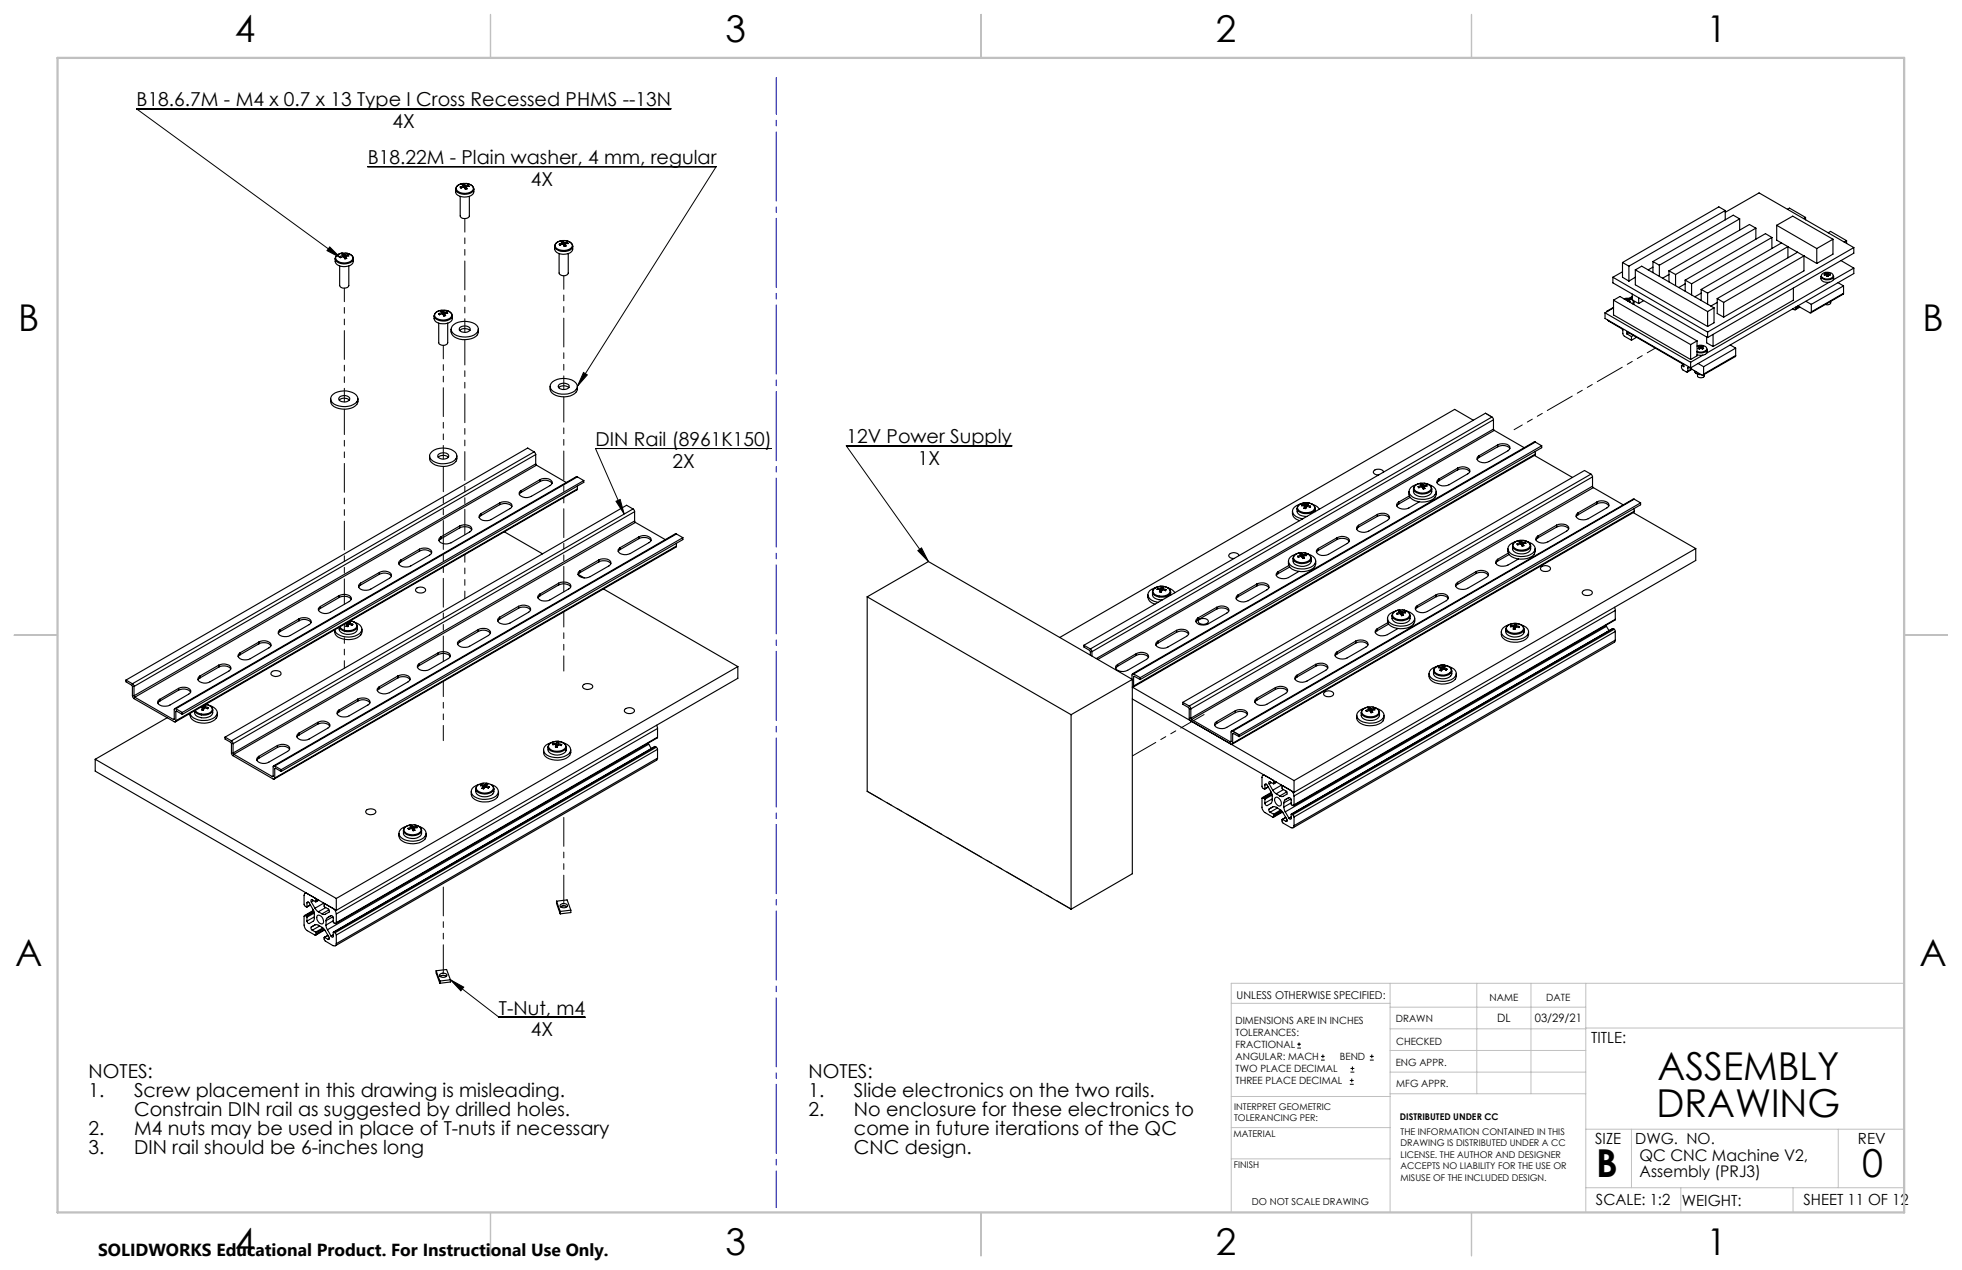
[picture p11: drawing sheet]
<svg xmlns="http://www.w3.org/2000/svg" width="432mm" height="279mm" viewBox="0 0 432 279" stroke-linecap="round" stroke-linejoin="round" font-family="sans-serif">
<defs><g id="words">
<g font-size="8.5">
<text x="364.8" y="237.7">ASSEMBLY</text>
<text x="364.5" y="245.8">DRAWING</text>
<text x="351.3" y="259">B</text>
<text x="409.8" y="258.9">0</text>
</g>
<g font-size="8.1">
<text x="51.7" y="9.3">4</text>
<text x="159.7" y="9.3">3</text>
<text x="267.6" y="9.3">2</text>
<text x="375.6" y="9.3">1</text>
<text x="4" y="72.8">B</text>
<text x="423.1" y="72.8">B</text>
<text x="3.3" y="212.5">A</text>
<text x="422.4" y="212.5">A</text>
<text x="51.7" y="276">4</text>
<text x="159.7" y="276">3</text>
<text x="267.6" y="276">2</text>
<text x="375.6" y="276">1</text>
</g>
<g font-size="4.2">
<text x="30.1" y="23.3">B18.6.7M - M4 x 0.7 x 13 Type I Cross Recessed PHMS --13N</text>
<text x="86.4" y="28.2">4X</text>
<text x="80.9" y="36">B18.22M - Plain washer, 4 mm, regular</text>
<text x="116.8" y="40.9">4X</text>
<text x="131.1" y="98.1">DIN Rail (8961K150)</text>
<text x="186.3" y="97.5">12V Power Supply</text>
<text x="148" y="102.9">2X</text>
<text x="202" y="102.4">1X</text>
<text x="109.8" y="223.2">T-Nut, m4</text>
<text x="116.8" y="228">4X</text>
<text x="19.5" y="237.2">NOTES:</text>
<text x="177.9" y="237.2">NOTES:</text>
<text x="19.5" y="241.4">1.</text>
<text x="29.5" y="241.4">Screw placement in this drawing is misleading.</text>
<text x="29.5" y="245.5">Constrain DIN rail as suggested by drilled holes.</text>
<text x="177.9" y="241.4">1.</text>
<text x="177.9" y="245.5">2.</text>
<text x="187.9" y="241.4">Slide electronics on the two rails.</text>
<text x="187.9" y="245.5">No enclosure for these electronics to</text>
<text x="19.5" y="249.7">2.</text>
<text x="29.5" y="249.7">M4 nuts may be used in place of T-nuts if necessary</text>
<text x="187.9" y="249.7">come in future iterations of the QC</text>
<text x="19.5" y="253.9">3.</text>
<text x="29.5" y="253.9">DIN rail should be 6-inches long</text>
<text x="187.9" y="253.9">CNC design.</text>
</g>
<text font-size="3.8" x="21.6" y="276.3">SOLIDWORKS Educational Product. For Instructional Use Only.</text>
<g font-size="3.5">
<text x="360.8" y="255.4">QC CNC Machine V2,</text>
<text x="360.8" y="258.9">Assembly (PRJ3)</text>
</g>
<g font-size="3.4">
<text x="350.2" y="229.5">TITLE:</text>
<text x="351.1" y="251.6">SIZE</text>
<text x="359.9" y="251.6">DWG. NO.</text>
<text x="408.9" y="251.7">REV</text>
<text x="351.2" y="265.2">SCALE: 1:2</text>
<text x="370.1" y="265.3">WEIGHT:</text>
<text x="396.9" y="265.2">SHEET 11 OF 12</text>
</g>
<g font-size="2.5">
<text x="329.5" y="224.8">DL</text>
<text x="337.8" y="224.9">03/29/21</text>
</g>
<text font-size="2.4" x="272.2" y="219.7">UNLESS OTHERWISE SPECIFIED:</text>
<g font-size="2.2">
<text x="327.8" y="220.1">NAME</text>
<text x="340.3" y="220.2">DATE</text>
<text x="271.9" y="225.3">DIMENSIONS ARE IN INCHES</text>
<text x="271.9" y="227.9">TOLERANCES:</text>
<text x="307.2" y="224.9">DRAWN</text>
<text x="271.9" y="230.6">FRACTIONAL</text>
<text x="271.9" y="233.2">ANGULAR: MACH</text>
<text x="294.9" y="233.2">BEND</text>
<text x="307.3" y="229.8">CHECKED</text>
<text x="271.9" y="235.9">TWO PLACE DECIMAL</text>
<text x="271.9" y="238.5">THREE PLACE DECIMAL</text>
<text x="307.2" y="234.4">ENG APPR.</text>
<text x="307.3" y="239.2">MFG APPR.</text>
</g>
<text font-size="2.1" x="275.5" y="265.1">DO NOT SCALE DRAWING</text>
<g font-size="2">
<text x="271.6" y="244.1">INTERPRET GEOMETRIC</text>
<text x="271.5" y="250.2">MATERIAL</text>
<text x="271.6" y="246.6">TOLERANCING PER:</text>
<text x="308.1" y="246.4">DISTRIBUTED UNDER CC</text>
<text x="308.2" y="249.7">THE INFORMATION CONTAINED IN THIS</text>
<text x="271.5" y="257">FINISH</text>
<text x="308.2" y="252.2">DRAWING IS DISTRIBUTED UNDER A CC</text>
<text x="308.2" y="254.7">LICENSE. THE AUTHOR AND DESIGNER</text>
<text x="308.2" y="257.3">ACCEPTS NO LIABILITY FOR THE USE OR</text>
<text x="308.2" y="259.8">MISUSE OF THE INCLUDED DESIGN.</text>
</g>
</g></defs>
<g fill="none" stroke="#000" stroke-width=".22">
<path d="M80.9 36.7h76.7l-30.5 48.3M147.6 24h-117.5l44.8 32.7M72.6 54.3l2.3 2.4-2.9-1.6zM128.4 82l.9 .5-2.2 2.5zM169.8 98.7h-38.7l6.3 14.4M222.7 98.1h-36.4l18 25.4M135.6 110.3l.9-.4 .9 3.2zM202 121.1l.8-.6 1.5 3zM99.1 215.5l3 1.7-.7 .8zM99.1 215.5l10.7 8.3h18.9M285.5 230.6h.8M285.5 229.7h.8"/>
<path d="M285.9 229.3v.9M290.7 233.2h.8M290.7 232.4h.8M291.1 232v.8M297.1 238.5h.8M297.1 237.7h.8M297.2 235.9h.9M297.2 235.1h.9M297.5 237.3v.8M297.6 234.6v.9M301.5 233.2h.8M301.5 232.4h.8"/>
<path d="M301.9 232v.8"/>
</g>
<g fill="none" stroke="#c0c0c0" stroke-width=".22">
<path d="M305.9 216.3v50.4M325 216.3v24.3M336.9 216.3v24.3M349 216.3v50.4M419.1 216.3h-148.1v50.4M271 220.7h34.9M305.9 231.1h43.1M305.9 226.3h43.1M305.9 221.6h43.1M305.9 235.9h43.1M349 226.2h70.1M271 255h34.9"/>
<path d="M271 248.1h35M271 241.2h35M305.9 240.6h43.1M349 248.4h70.1M359.1 248.4v12.9M404.6 248.4v12.9M349 261.3h70.1M369.9 261.3v5.4M394.6 261.3v5.4"/>
</g>
<path d="M108 3.2v9.5M215.9 3.2v9.5M323.8 3.2v9.5M3.1 139.7h9.6M419.1 139.7h9.5M108 266.7v9.6M215.9 266.7v9.6M323.8 266.7v9.6" fill="none" stroke="#c0c0c0" stroke-width=".25"/>
<path d="M12.7 12.7h406.4v254h-406.4z" fill="none" stroke="#c0c0c0" stroke-width=".5"/>
<path d="M170.8 17.1v248.6" fill="none" stroke="#00f" stroke-width=".22" stroke-dasharray="15.2 1.3 1.3 1.3" stroke-dashoffset="7.1"/>
<path d="M99.1 215.5l3 1.7-.7 .8zM72.6 54.3l2.3 2.4-2.9-1.6zM128.4 82l.9 .5-2.2 2.5zM135.6 110.3l.9-.4 .9 3.2zM202 121.1l.8-.6 1.5 3z" fill="#000"/>
<g fill="none" stroke="#000" stroke-width=".25">
<path d="M73.8 56.9a1.37 1.37 0 0 0 1.3 1.7l.5 .1a1.67 1.67 0 0 0 2.2-1.8M74.8 58.5v4.3a1.18 1.18 0 0 0 2 0v-4.3M74.8 56.4l.2 .3M75.1 55.7h1.3M75.1 55.7l-.2 .1a1.05 1.05 0 0 0-1.1 .9 1.05 1.05 0 0 0 .8 1.2 2.76 2.76 0 0 0 3.1-.7l.1-.3M75.1 55.7a1.26 1.26 0 0 0-1.2 1.3 2.47 2.47 0 0 0 3.6 .2 1.07 1.07 0 0 0-1.1-1.5M75.5 56.2l-.7 .2M75.5 56.2v.3M75.6 55.8l.3 .3M75.6 55.8l-.4 .1 .3 .3M75.6 55.8l.2 .9M75.9 56.1l-.1 .8"/>
<path d="M76.1 56.3v.2a.26 .26 0 0 1 .1 .3 .26 .26 0 0 1-.3 .1 .26 .26 0 0 1-.2-.3 .36 .36 0 0 0-.6 0l-.2 .1-.1-.3M76.1 56.3l-.1 .6M76.4 55.7l.2 .1a1.3 1.3 0 0 1 1.2 1.1M76.6 56.1l.2 .2h-.7M76.6 56.1h-.7M76.6 56.1l-.2 .2M100.3 41.6a1.3 1.3 0 0 0 1.3 1.7l.6 .1a1.84 1.84 0 0 0 2.1-1.2v-.6M101.3 43.2v4.3a1.18 1.18 0 0 0 2 0v-4.3M101.3 41.1l.2 .2M101.6 40.4h1.3M101.6 40.4a1.1 1.1 0 0 0-1.1 .6 1.1 1.1 0 0 0 .2 1.3 2.78 2.78 0 0 0 3.5-.4l.1-.3M101.6 40.4a1.21 1.21 0 0 0-1.2 1.3 2.46 2.46 0 0 0 3.7 .1 1.07 1.07 0 0 0-1.2-1.4"/>
<path d="M102 40.9l-.7 .2M102 40.9v.3M102.2 40.5l.2 .3M102.2 40.5l-.5 .1 .3 .3M102.2 40.5l.1 .9M102.4 40.8v.8M102.6 41v.2a.26 .26 0 0 1 .1 .3 .26 .26 0 0 1-.3 .1 .26 .26 0 0 1-.2-.3 .35 .35 0 0 0-.3-.2 .35 .35 0 0 0-.3 .2l-.2 .1-.1-.3M102.6 41l-.1 .6M102.9 40.4l.3 .1a1.3 1.3 0 0 1 1.1 1.1M103.1 40.7l.2 .3h-.7M103.1 40.7l-.7 .1M103.1 40.7l-.1 .3"/>
<path d="M122.1 54.2a2.22 2.22 0 0 0 2.9 1 1.25 1.25 0 0 0 1-1 1.44 1.44 0 0 1-1.5 1.7 1.99 1.99 0 0 1-2.4-1.1zM123 55.8v4.3a1.14 1.14 0 0 0 2.1 0v-4.3M123.1 53.7l.2 .2M123.4 53h1.3M123.4 53l-.2 .1a1.21 1.21 0 0 0-1.1 1.1M123.4 53a.99 .99 0 0 0-1.1 .6 .99 .99 0 0 0 .4 1.2 2.4 2.4 0 0 0 3.2-.7 1.22 1.22 0 0 0-1.2-1.1M123.8 53.4l-.7 .3M123.8 53.4v.3M123.9 53.1l.3 .3M123.9 53.1l-.4 .1 .3 .2M123.9 53.1l.2 .9M124.2 53.4l-.1 .8"/>
<path d="M124.4 53.6v.1a.26 .26 0 0 1 .1 .4 .26 .26 0 0 1-.3 .1 .26 .26 0 0 1-.2-.3l-.1-.2-.7 .2-.1-.2M124.4 53.6l-.1 .6M124.7 53h.2a1.38 1.38 0 0 1 1.1 1.2M124.9 53.3l.2 .3h-.7M124.9 53.3l-.7 .1M124.9 53.3l-.2 .3M357.1 57.7v3.3l1.4 .8M357.1 59.8l-2.1 1.2M357.1 57.7l1.4 .9M358.5 58.6v3.2M359.9 59.4v3.3l15.9 9.1M359.9 59.4l15.9 9.1"/>
<path d="M359.9 59.4l1.4-.8 15.9 9.1M363.8 58.8l-1.1 .6M363.8 57.5l1.4 .8M363.8 57.5v2.5M365.2 58.3v2.5M367.3 59.6v2.4M367.3 59.6l1.5 .8M379.7 46.7l7.4-4.3 20.9 12.1M379.7 46.3l-1.4-.8-21.2 12.2M379.7 46.3l-21.2 12.3M379.7 46.3v2.1M382.9 48.2l-1.4-.9-17.7 10.2"/>
<path d="M382.9 48.2l-17.7 10.1M382.9 48.2v2.4M386.4 50.2l-1.4-.8-17.7 10.2M386.4 50.2l-17.6 10.2M386.4 50.2v2.4M390 52.2l-17.7 10.2M390 52.2v2.5M390 52.2l-1.5-.8-17.6 10.2M391 49.6v3.2l1.1 .6M391 49.6l8.8 5.1M391 49.6l3.5-2 8.9 5M392.1 53.4l-17.7 10.3"/>
<path d="M392.1 53.4l1.4 .9M393.4 46l.4-.2 3.6 2M393.5 54.3l2.1 1.2M393.5 54.3l-17.7 10.2M393.5 54.3v2.4M395.6 55.5l-17.7 10.2M395.6 55.5l1.4 .8M397 56.3v3.3l-17.7 10.2M397 56.3l2.8 1.7M397 56.3l-17.7 10.2M397.4 47.8l-.5 .3M397.4 47.8v.6"/>
<path d="M399.8 54.7v3.3M402.3 51.2l.6-.3 3.5 2.1M403.4 52.6v3.3l-3.6 2.1M403.4 52.6l-3.6 2.1M405.2 57.3l2.8 1.7M406.4 53l-.5 .3M406.4 53v.6M408 59l-4.5 2.6M408 54.5v1.2l-32.2 18.6M408 59v1.2l-35.9 20.7M408 54.5l-32.2 18.6M95.5 69.5a2.32 2.32 0 0 0 3.4 .8l.4-.2 .3-.6a1.44 1.44 0 0 1-1.6 1.7 2.06 2.06 0 0 1-2.5-1.1z"/>
<path d="M96.6 71.1v4.3a1.11 1.11 0 0 0 1.9 0v-4.3M96.6 69l.2 .2M96.9 68.3h1.3M96.9 68.3l-.2 .1a1.3 1.3 0 0 0-1.1 1.1M96.9 68.3a1.04 1.04 0 0 0-1 .4 1.04 1.04 0 0 0-.1 1.2 2.67 2.67 0 0 0 3.5-.2 1.05 1.05 0 0 0-1.1-1.4M97.3 68.8l-.7 .2M97.3 68.8v.2M97.4 68.4l.3 .3M97.4 68.4l-.4 .1 .3 .3M97.4 68.4l.1 .9M97.7 68.7h.7M97.7 68.7l-.1 .8"/>
<path d="M97.8 68.9l.1 .1a.26 .26 0 0 1 .1 .4 .26 .26 0 0 1-.3 .1 .26 .26 0 0 1-.2-.3l-.1-.2-.7 .3-.1-.3M97.8 68.9v.6M98.2 68.3h.2a1.4 1.4 0 0 1 1.1 1.2M98.4 68.7l.1 .2h-.7M98.4 68.7l-.2 .2M99.3 72.4a1.9 1.9 0 0 0 1.8 2.2l1.3 .1a2.58 2.58 0 0 0 2.9-1.7v-.6M99.5 71.8a4.2 4.2 0 0 1 5.4-.2 1.31 1.31 0 0 1-.6 2.1 4.6 4.6 0 0 1-4.6-.4 1.07 1.07 0 0 1-.2-1.5zM101.1 72.1a1.46 1.46 0 0 1 2.4 .4 1.4 1.4 0 0 1-2.4-.1zM101.2 72.7a1.65 1.65 0 0 1 2.2 0M353.2 68.8l18.9 10.9M353.2 68.8v1.3l18.9 10.8M353.7 68.4l.1 .1"/>
<path d="M353.7 68.4v.1M353.8 70.4l3.2 2 .4 1.4 1.7 1.1M355 61v1.2l20.8 12.1M355 61l20.8 12.1M355.1 66l17 9.8M355.1 66l1.4-.8 17 9.8M355.1 66v3.3l17 9.8M355.1 67.7l-1.9 1.1M355.1 67.6l-1.4 .8M357.4 65.7a1.45 1.45 0 0 1 2.1 .7l-.3 .4M357.5 65.8a1.59 1.59 0 0 1 2.1 .7l-.2 .4M357.8 65.8l.4 .1"/>
<path d="M357.8 65.8l-.2 .1M357.8 65.8l.1 .2M358 73.4v-.4l12.6 7.2v.5l-.5-.3M358 73.4l1.1 .6M358.2 65.9v.3M358.4 66.1l.4 .2-.2 .1M358.4 66.1v.2M358.5 73.2l-.5 .2M358.5 65.8l.3 .1-.4 .2M358.5 65.8l-.3 .1M358.5 65.8l-.2 .5M359.1 74v.9"/>
<path d="M359.2 65.4l-.6 .3M359.2 64.7v1.3M359.2 65.2l-.7 .5M359.3 66l1.3 .8M359.5 73.8l-.4 .2M359.6 66.5v.5M359.9 61l-1.4 .8M360.2 74.2l-1.1 .7M360.6 65.5v1.3M361.7 66.1l-1.1 .7M367.3 60.4l-1.4 .8M368.8 60.4v2.4"/>
<path d="M370.9 62.4l-1.4 .9M370.9 61.6l1.4 .8M370.9 61.6v2.5M372.1 75.8v3.3M372.1 79.7v1.2M372.3 62.4v2.5M373.5 77.5a1.51 1.51 0 0 0 2.2-.7 1.09 1.09 0 0 1-1.3 1.4l-.9-.2M373.5 76.1h.1a1.48 1.48 0 0 1 2 .6 1.57 1.57 0 0 1-2.1 .6M373.5 75l-1.4 .8M373.5 75v3.3l-1.4 .8M373.7 80l1.2 .7M374 76.1l.3 .2"/>
<path d="M374 76.1l-.3 .2 .4 .1M374 76.1l.2 .6M374.1 76.4h-.1a.2 .2 0 0 0-.2 .3 .2 .2 0 0 0 .2 .2 .2 .2 0 0 0 .2-.3h.1M374.1 76.4v.3M374.3 76.3v.3M374.4 64.5l-1.4 .8M374.4 63.7l1.4 .8M374.4 63.7v2.4M374.6 76.4a.2 .2 0 0 1 .3 .2 .2 .2 0 0 1-.2 .2 .2 .2 0 0 1-.2-.1l-.2-.1M374.6 76.4l-.1 .3M374.7 76.1l.2 .2-.3 .1M374.7 76.1l-.4 .2"/>
<path d="M374.7 76.1l-.2 .6M374.8 78.1l-2.7 1.6M375.6 74.2v1.2l1.4 .8M375.8 64.5v2.4M375.8 68.5v3.3M375.8 73.1v1.2M377 73.6v2.6M377.2 67.7l-1.4 .8M377.2 67.7v3.3l-1.4 .8M377.9 65.7v3.3l1.4 .8M377.9 66.5l-1.4 .8M377.9 65.7l1.4 .8"/>
<path d="M379.3 66.5v3.3M380.8 75.9l1.2 .7M382 78.2v.2l-7.2 4.1M382 76.6l-7.1 4.1M382 76.6v1.6M382 78.2l-7.1 4.1M394.7 63.4v2.6l-17.7 10.2M395.2 67.9l-.1 .3-.6-.3M395.2 67.6v.3M395.7 67.3l2.7 1.6 .2-.3M396 67.5l-.8 .4M396.1 67.6l-1 .6"/>
<path d="M397.4 66.3l1.2 .7M398.6 67v1.6M401 60.3a1.86 1.86 0 0 1 2.4 .1l.1 .2a1.6 1.6 0 0 1-2.6 .2zM401.5 60.3v.2h.5M401.5 60.3l.1 .2M402 60h.3M402 60v.3M402 60.3h-.5M402 60.5a.22 .22 0 0 0 .1 .3 .22 .22 0 0 0 .2-.3M402 60.5v.3M402 60.3v.5M402 60v.8"/>
<path d="M402.3 60v.3M402.3 60v.8v-.5M402.3 60.3h.5M402.3 60.5v.3M402.6 62.1l-26.9 15.5M402.8 60.3v.2h-.5M402.8 60.3l-.1 .2M402.9 66.3a.73 .73 0 0 1-.4 .7 .73 .73 0 0 1-.8 0M403.5 60.7a1.62 1.62 0 0 1-2.5 .5l-.2-.4a1.17 1.17 0 0 0 1.5 1.3 1.13 1.13 0 0 0 1.2-1.3M404.5 62.2l1.2 .7M405.7 64.5l-.1 .2-7.1 4.1M405.7 62.9l-7.1 4.1"/>
<path d="M405.7 62.9v1.6M405.7 64.5l-7.1 4.1M72.8 87.7v.6a1.86 1.86 0 0 0 1.8 1.6 3.5 3.5 0 0 0 4.1-1.3l.1-.9M73.3 86.7a4 4 0 0 1 5.3 .5 1.24 1.24 0 0 1-.8 1.8 4.5 4.5 0 0 1-4.7-.4 1.18 1.18 0 0 1 .2-1.9zM74.6 88a1.65 1.65 0 0 1 2.3 0M74.9 87.2l.3-.1a1.3 1.3 0 0 1 1.8 .7 1.4 1.4 0 0 1-2.5-.1zM95.1 99.3a4.1 4.1 0 0 1 5.3 .5 1.55 1.55 0 0 1-1.4 2 3.9 3.9 0 0 1-4.3-1 1.16 1.16 0 0 1 .4-1.5zM117.5 99.4l.4 .6M117.5 99.4l-88.4 51M117.5 99.4l-1.4-.8-88.4 51M121.1 85v.6a1.93 1.93 0 0 0 1.8 1.6 3.5 3.5 0 0 0 4.1-1.3l.1-.9M121.6 84a4.1 4.1 0 0 1 5.3 .5 1.55 1.55 0 0 1-1.4 2 3.8 3.8 0 0 1-4.3-1 1.19 1.19 0 0 1 .4-1.5z"/>
<path d="M122.9 84.7a1.46 1.46 0 0 1 2.4 .3 1.41 1.41 0 0 1-2.5 0zM122.9 85.3l1-.4 .8 .1 .5 .3M324.3 92.5l-4.2-2.4-86.8 50.1M328.3 91.8l.4 .6M328.3 91.8l-88.3 51M328.3 91.8l-1.4-.9-88.4 51.1M328.7 94.4l.2 .3M328.7 92.4l-88.4 51M328.7 92.4v2M328.7 94.4l-87.4 50.5M328.9 94.7l6.6 3.8M328.9 94.7l-87.3 50.4"/>
<path d="M329.6 97.9a2.18 2.18 0 0 1 2.7 .4v.3l-.4 .6-4.2 2.3a2.08 2.08 0 0 1-2.6-.4l-.1-.3 .5-.5M329.6 98.3a2.06 2.06 0 0 1 2.7 .4M329.6 97.9l-4.1 2.4M329.6 97.9v.4M329.6 98.3l-4.1 2.3M337.9 97.3l-.3-.1-88.4 51M337.9 99.9l-.1 .3-88.4 51M337.9 99.3v.6M337.9 97.3l-88.4 51M337.9 97.3l1.4 .8M337.9 99.9l-88.4 51M339.3 98.1l-88.4 51"/>
<path d="M339.3 98.1v.4l-88.4 51M370.1 80.4v.5l.2 .4 1 .6 .2-.3M370.5 80.2l-.4 .2M371.5 80.9v.7M371.7 80.8l2.9 1.7 .3-.2M371.7 80.8l-.2 .1M372.3 81.2l-.8 .4M372.4 81.2l-1 .6M372.9 81.5l.3 .7M373.2 82.2l1.2 .2M373.2 81.7v.5M373.6 82.3v.4a.86 .86 0 0 0 1.5 0v-.3"/>
<path d="M374.9 80.7v1.6M94.5 100.3a1.68 1.68 0 0 0 1.3 2 4.2 4.2 0 0 0 4.5-.8l.2-.3v-.9M96.4 100a1.49 1.49 0 0 1 2.4 .3 1.4 1.4 0 0 1-2.5 0zM96.4 100.6l.6-.3a1.76 1.76 0 0 1 1.7 .3M97 118.5l-.4 .5M97 118.1v.4M101.2 115.7a2.05 2.05 0 0 1 2.6 .5v.3l-.4 .5-4.1 2.4a2.09 2.09 0 0 1-2.7-.5l.1-.5 .3-.3M101.2 116.1a2.19 2.19 0 0 1 2.6 .5M101.2 115.7l-4.2 2.4M101.2 115.7v.4M101.2 116.1l-4.2 2.4M105.9 113.4l-.5 .4"/>
<path d="M105.9 113v.4M110 110.6l.9-.2a1.37 1.37 0 0 1 1.8 1l-.5 .5-4.1 2.4a2.09 2.09 0 0 1-2.7-.5l.2-.6 .3-.2M110 111a2.12 2.12 0 0 1 2.6 .5M110 110.6v.4M110 110.6l-4.1 2.4M110 111l-4.1 2.4M111 117l8.4 4.8M114.7 108.3l-.4 .5M114.7 107.9v.4M117.9 102.1l.2 .2M117.9 100l-88.4 51M117.9 100v2.1"/>
<path d="M117.9 102.1l-88.4 51M118.1 102.3l-88.4 51.1M118.1 102.3l6.5 3.9M118.9 105.5a2.15 2.15 0 0 1 2.6 .5v.3l-.4 .5-4.2 2.4a2.02 2.02 0 0 1-2.6-.5l.1-.6 .3-.2M118.9 105.9a2.07 2.07 0 0 1 2.6 .5M118.9 105.5l-4.2 2.4M118.9 105.5v.4M118.9 105.9l-4.2 2.4M127.1 104.9h-.3l-88.3 51M127.1 107.6l-.1 .1-88.4 51.1M127.1 107v.6M127.1 104.9l-88.4 51"/>
<path d="M127.1 104.9l1.4 .8M127.1 107.6l-88.4 51M128.5 105.7l-88.4 51M128.5 105.7v.4l-88.4 51.1M139.3 112l.4 .6M139.3 112l-1.4-.8-88.4 51M139.3 112l-88.4 51M139.7 114.6l.1 .3M139.7 112.6l-88.4 51M139.7 112.6v2M139.7 114.6l-88.4 51.1M139.8 114.9l-88.3 51"/>
<path d="M139.8 114.9l6.6 3.8M140.6 118.1a2.02 2.02 0 0 1 2.7 .5l-.1 .5-.4 .3-4.1 2.4a2.15 2.15 0 0 1-2.7-.5v-.3l.5-.5M140.6 118.5l.9-.2a1.71 1.71 0 0 1 1.8 .7M140.6 118.1l-4.1 2.4M140.6 118.1v.4M140.6 118.5l-4.1 2.4M148.9 117.5l-.3-.1-88.4 51.1M148.9 117.5l-88.4 51M148.9 117.5l1.4 .8M148.9 119.5v.6M150.3 118.3l-88.4 51M150.3 118.3v.4l-88.4 51"/>
<path d="M284.4 112.5a1.83 1.83 0 0 0 1.6 2M285.5 111.9a1.44 1.44 0 0 0 1.6 1.7h.5M285.9 111.1l.4-.3 1.1-.2a2.67 2.67 0 0 1 1.9 .8 1.11 1.11 0 0 1-1.3 1.3 2 2 0 0 1-2.5-1zM286.1 110.9a1.68 1.68 0 0 0-1.5 2 2.64 2.64 0 0 0 2.1 1.3M286.6 111l.7 .1M286.6 111l-.1 .3h.7M286.6 111l.2 .3M287.2 111.3l-.1 .1a.28 .28 0 0 0-.1 .4 .28 .28 0 0 0 .4 .1 .28 .28 0 0 0 .1-.4l.1-.1 .7 .2 .1-.2M287.2 111.3v.6M287.3 111.1l.1 .8M287.5 110.8h.5l-.3 .3M287.5 110.8l-.2 .3"/>
<path d="M287.5 110.8l-.1 .9M287.7 111.1l.7 .3M287.7 111.1v.3M288 110.7a1.42 1.42 0 0 1 1.4 1.1M288 110.7l-.2-.1a1.8 1.8 0 0 0-2.3 1.3 1.89 1.89 0 0 0 2.2 1.1 1.73 1.73 0 0 0 1.8-1.1v.7M288.4 111.4l-.2 .2M288.8 110.9a2.36 2.36 0 0 1 1.6 1.1M294.3 118.3a2.14 2.14 0 0 1 2.6 .4l-.1 .6-.3 .3-4.1 2.4a2.09 2.09 0 0 1-2.7-.5v-.3l.5-.6M294.3 118.7a2.15 2.15 0 0 1 2.6 .4M294.3 118.3l-4.1 2.3M294.3 118.3v.4M294.3 118.7l-4.1 2.4"/>
<path d="M299 116l-.4 .4M299 115.6v.4M303.1 113.2a2.03 2.03 0 0 1 2.7 .4v.3l-.4 .6-4.2 2.3a2.14 2.14 0 0 1-2.6-.3v-.4l.4-.5M303.1 113.6a2.09 2.09 0 0 1 2.7 .4M303.1 113.2l-4.1 2.4M303.1 113.2v.4M303.1 113.6l-4.1 2.4M304.5 103.9a1.27 1.27 0 0 0-1.1-.7 1.27 1.27 0 0 0-1.2 .7 1.04 1.04 0 0 0 1.2 .6M307.8 110.9l-.4 .4M307.8 110.5v.4M310.1 108.1a1.96 1.96 0 0 0 2 2.2 3.9 3.9 0 0 0 3.7-.9l.3-.4v-.9M310.2 109.1l-2.4 1.4"/>
<path d="M310.3 109.4l-2.5 1.5M311.1 107.5a1.94 1.94 0 0 0 2.4 1.2 1.67 1.67 0 0 0 1.6-1.2 1.47 1.47 0 0 1-1.6 1.8 2 2 0 0 1-2.4-1.2zM312.1 107.1l.2 .2M312.4 110.4l-2.3 1.4a2.21 2.21 0 0 1-2.7-.5l.1-.6 .3-.2M312.5 106.4h1.3M312.5 106.4a1.5 1.5 0 0 0-1.4 1.1M312.5 106.4a1.09 1.09 0 0 0-1.2 1.3 2.56 2.56 0 0 0 3.6 0 1.05 1.05 0 0 0-1.1-1.3M312.8 106.8l-.7 .3M312.8 106.8v.3M312.9 106.4l.3 .3M312.9 106.4l-.3 .1 .2 .3M312.9 106.4l.2 .9"/>
<path d="M313.2 106.7h.7M313.2 106.7v.8M313.4 107a.28 .28 0 0 1 .2 .4 .28 .28 0 0 1-.3 .2 .28 .28 0 0 1-.2-.4l-.2-.1-.7 .2-.1-.2M313.4 107l-.1 .6M313.8 106.4a1.39 1.39 0 0 1 1.3 1.1M313.9 106.7l.2 .2-.7 .1M313.9 106.7l-.1 .2M314.4 106.6a1.89 1.89 0 0 1 1.7 1.8 2.98 2.98 0 0 1-3.3 1.5 2.42 2.42 0 0 1-2.7-1.8 1.79 1.79 0 0 1 1.5-1.5M316.7 105.8l-.4 .4M316.7 105.4v.4M320.8 103a2.14 2.14 0 0 1 2.7 .4l-.1 .6-.4 .2-4.1 2.4a2.09 2.09 0 0 1-2.6-.4l-.1-.3 .5-.5M320.8 103.4a2.15 2.15 0 0 1 2.7 .4"/>
<path d="M320.8 103l-4.1 2.4M320.8 103v.4M320.8 103.4l-4.1 2.4M325.5 100.6l-.4 .5M325.5 100.3v.3M333.3 119.3a2.6 2.6 0 0 1 3.4 .3 .87 .87 0 0 1-.7 1.2 2.35 2.35 0 0 1-3-.8zM333.9 119.7l.2 .1M334.2 118.9a1.55 1.55 0 0 0-1.3 1.2M334.6 119.4l-.7 .3M334.6 119.4v.3M334.8 119l.2 .3M334.8 119l-.5 .1 .3 .3"/>
<path d="M334.8 119l.1 .9M335 119.3v.8M335.2 119.6v.1a.26 .26 0 0 1 .1 .3 .26 .26 0 0 1-.3 .1 .26 .26 0 0 1-.2-.3l-.1-.2-.7 .3-.1-.2M335.2 119.6l-.1 .5M335.5 118.9a1.56 1.56 0 0 1 1.4 1.2M335.7 119.3l.1 .2-.6 .1M335.7 119.3h-.7M335.7 119.3l-.2 .2M336.2 119.2a1.82 1.82 0 0 1 1.6 1.8 3.3 3.3 0 0 1-3.9 1.3 2.18 2.18 0 0 1-2-1.6 1.89 1.89 0 0 1 1.5-1.5M337.7 100.2l8.3 4.8M338.5 118.3l-.5 .5M338.5 117.9v.4"/>
<path d="M342.6 115.5a2.21 2.21 0 0 1 2.6 .5l.1 .3-.5 .5-4.1 2.4a2.14 2.14 0 0 1-2.7-.4l.1-.6 .4-.3M342.6 116a2.09 2.09 0 0 1 2.6 .4M342.6 115.5l-4.1 2.4M342.6 115.5v.5M342.6 116l-4.1 2.3M347.3 113.2l-.4 .5M347.3 112.8v.4M350.1 104.3l.4 .6M350.1 104.3l-1.4-.8-88.4 51M350.1 104.3l-88.4 51M350.5 107l.2 .3M350.5 104.9l-88.4 51.1"/>
<path d="M350.5 104.9v2.1M350.5 107l-88.4 51M350.7 107.3l6.5 3.8M350.7 107.3l-88.4 51M351.4 110.5a2.08 2.08 0 0 1 2.6 .3l.1 .4-.4 .5-4.2 2.4a2.21 2.21 0 0 1-2.6-.4v-.3l.4-.6M351.4 110.8a2.04 2.04 0 0 1 2.7 .5M351.4 110.5l-4.1 2.3M351.4 110.5v.3M351.4 110.8l-4.1 2.4M359.4 112.8l13.8 7.9M359.7 109.8h-.3l-88.4 51M359.7 112.5l-.1 .2-88.4 51"/>
<path d="M359.7 109.8l-88.4 51.1M359.7 109.8l1.4 .8M359.7 111.9v.6M359.7 112.5l-88.4 51M361.1 110.6l-88.4 51.1M361.1 110.6v.5l-88.4 51M61.7 138.9l-.5 .5M61.7 138.5v.4M65.8 136.1l.9-.2a1.33 1.33 0 0 1 1.8 1l-.4 .5-4.2 2.4-.9 .3a1.33 1.33 0 0 1-1.8-1.1l.5-.5M65.8 136.6a2.07 2.07 0 0 1 2.7 .4M65.8 136.1v.5M65.8 136.1l-4.1 2.4"/>
<path d="M65.8 136.6l-4.1 2.3M70.5 133.8l-.4 .5M70.5 133.4v.4M74.6 131a2.09 2.09 0 0 1 2.7 .6v.2l-.4 .5-4.2 2.4a2.02 2.02 0 0 1-2.6-.5v-.3l.4-.5M74.6 131.4l.4-.1a1.97 1.97 0 0 1 2.3 .6M74.6 131v.4M74.6 131l-4.1 2.4M74.6 131.4l-4.1 2.4M76 137.2l.3 .1M76.3 137.3v.1a.26 .26 0 0 0-.1 .4 .26 .26 0 0 0 .5-.1v-.1a.51 .51 0 0 1 .8 0l.1-.3M76.3 137.3l.1 .5M76.4 137h.1"/>
<path d="M76.5 137l.1 .8M76.6 136.9l-.1 .1M76.7 136.8l-.1 .9M76.9 136.7l.3 .1-.3 .3M76.9 137.1l.7 .2M76.9 137.1v.3M77.6 137.3l-.2 .2M78 136.9a1.77 1.77 0 0 1 1.6 1.8 3.7 3.7 0 0 1-4.7 1.1 1.7 1.7 0 0 1-1.2-1.2v.4a1.86 1.86 0 0 0 1.8 1.6 3.5 3.5 0 0 0 4.1-1.3l.1-.9M78.6 137.8a1.31 1.31 0 0 1-1.2 1.7 2.23 2.23 0 0 1-2.8-1.1l.1-.4a2.43 2.43 0 0 0 3.9-.1 1.4 1.4 0 0 0-1.5-1.3h.2a.98 .98 0 0 1 1.1 .6 .98 .98 0 0 1-.4 1.2 2.47 2.47 0 0 1-3.2-.5M79.3 128.7l-.3 .5M79.3 128.3v.4M83.5 125.9a1.99 1.99 0 0 1 2.6 .5l-.1 .6-.3 .2-4.1 2.4-.9 .3a1.33 1.33 0 0 1-1.8-1.1l.4-.5"/>
<path d="M83.5 126.3a2.14 2.14 0 0 1 2.6 .5M83.5 125.9l-4.2 2.4M83.5 125.9v.4M83.5 126.3l-4.2 2.4M88.2 123.6l-.4 .5M88.2 123.2v.4M91.5 129.5a1.43 1.43 0 0 1 2.2 .2 1.18 1.18 0 0 1-2 .5l-.2-.2zM92.3 120.8l.9-.2a1.37 1.37 0 0 1 1.8 1l-.5 .5-4.1 2.4a2.15 2.15 0 0 1-2.7-.5v-.3l.5-.5M92.3 121.2a2.06 2.06 0 0 1 2.7 .5M92.3 120.8l-4.1 2.4M92.3 121.2l-4.1 2.4M92.3 120.8v.4"/>
<path d="M105.3 138.5l.4-.2a1.92 1.92 0 0 1 2.2 .7v.3l-.4 .5-4.5 2.5a1.92 1.92 0 0 1-2.3-.6v-.3l.4-.5M105.3 138.9a2.06 2.06 0 0 1 2.6 .4M105.3 138.5v.4M105.3 138.5l-4.2 2.4M105.3 138.9l-4.2 2.4M110 136.2l-.5 .4M110 135.8v.4M114.1 133.4a2.05 2.05 0 0 1 2.7 .5v.3l-.5 .5-4.1 2.4a2.09 2.09 0 0 1-2.7-.5v-.3l.5-.5M114.1 133.8l.9-.2a1.86 1.86 0 0 1 1.8 .6M114.1 133.4l-4.1 2.4M114.1 133.8l-4.1 2.4M114.1 133.4v.4"/>
<path d="M118.8 131.1l-.4 .5M118.8 130.7v.4M122.9 128.3l.4-.2a1.92 1.92 0 0 1 2.3 .7l-.1 .6-.3 .2-4.2 2.4-.8 .2a1.37 1.37 0 0 1-1.8-1l.4-.5M122.9 128.7a2.12 2.12 0 0 1 2.7 .5M122.9 128.3l-4.1 2.4M122.9 128.3v.4M122.9 128.7l-4.1 2.4M127.2 126.4l1.4 .7M127.6 126l-.4 .4M127.6 125.6v.4M131.8 123.2a2.09 2.09 0 0 1 2.6 .5l-.1 .5-.3 .3-4.1 2.4a2.02 2.02 0 0 1-2.7-.5l.2-.6 .2-.2M131.8 123.6a2.19 2.19 0 0 1 2.6 .4"/>
<path d="M131.8 123.2l-4.2 2.4M131.8 123.2v.4M131.8 123.6l-4.2 2.4M132.8 129.6l29.6 17M136.5 120.9l-.4 .4M136.5 120.5v.4M148.9 120.1l-.1 .3-88.4 51M148.9 120.1l-88.4 51.1M190.9 131.3v42.8l44.8 25.9M190.9 131.3l44.8 25.9M190.9 131.3l13.4-7.8 44.9 26M252.6 130.8a1.83 1.83 0 0 0 1.6 2.1"/>
<path d="M253.6 130.2a1.83 1.83 0 0 1 2.4-1.2 1.37 1.37 0 0 1 1.6 1.3M253.6 130.2a2.26 2.26 0 0 0 3.2 1 1 1 0 0 0 .8-1v.8M253.6 130.2a1.34 1.34 0 0 0 1.5 1.7l.7 .1M254 129.5l1-.5h.6a2.8 2.8 0 0 1 1.8 .7 .88 .88 0 0 1-.6 1.2 2.62 2.62 0 0 1-2.9-.4l-.2-.4zM254.3 129.3a1.63 1.63 0 0 0-1.6 1.9 2.44 2.44 0 0 0 2.2 1.3M254.7 129.4h.8M254.7 129.4l-.1 .3h.7M254.7 129.4l.2 .2M255.3 129.7l-.1 .5 .4 .1M255.3 129.7l.1 .5M255.5 129.4v.9M255.7 129.1a.23 .23 0 0 1 .4 .1 .23 .23 0 0 1-.2 .3"/>
<path d="M255.7 129.1l-.2 .3M255.7 129.1l-.1 1.2M255.9 129.5l.7 .2M255.9 129.5v.3M256.6 129.7l-.1 .3-.7-.2-.2 .5M256.6 129.7l-.2 .2M257 129.3a2.36 2.36 0 0 1 1.6 1.1M258.9 138.7a2.21 2.21 0 0 1 2.7 .4v.3l-.4 .6-4.2 2.3a2.14 2.14 0 0 1-2.6-.3l.1-.7 .3-.2M258.9 139.1a2.09 2.09 0 0 1 2.7 .4M258.9 138.7l-4.1 2.4M258.9 138.7v.4M258.9 139.1l-4.1 2.4"/>
<path d="M263.6 136.4l-.4 .4M263.6 136v.4M263.8 136.5a1.45 1.45 0 0 1 2.2 .2 1.29 1.29 0 0 1-2.3 0zM267.8 133.6a2.08 2.08 0 0 1 2.6 .4l.1 .3-.5 .6-4.1 2.4a2.14 2.14 0 0 1-2.7-.5v-.3l.4-.5M267.8 134a2.15 2.15 0 0 1 2.6 .4M267.8 133.6l-4.2 2.4M267.8 133.6v.4M267.8 134l-4.2 2.4M272.5 131.3l-.4 .4M272.5 130.9v.4M272.7 122.2a1.29 1.29 0 0 0-2.3 0 1.04 1.04 0 0 0 1.2 .7M276.6 128.5a2.09 2.09 0 0 1 2.7 .4l-.1 .6-.4 .3-4.1 2.4a2.14 2.14 0 0 1-2.6-.4l.1-.7 .3-.2"/>
<path d="M276.6 128.9a2.09 2.09 0 0 1 2.7 .4M276.6 128.5l-4.1 2.4M276.6 128.5v.4M276.6 128.9l-4.1 2.4M281.3 126.2l-.4 .4M281.3 125.8v.4M283.6 123.4a1.96 1.96 0 0 0 2 2.3 4 4 0 0 0 3.7-1l.3-1.3M283.6 124.4l-2.3 1.4M283.8 124.7l-2.5 1.5M284.6 122.8a1.29 1.29 0 0 0 1.2 1.7 2.38 2.38 0 0 0 2.7-.9l.1-.8M284.6 122.8a2.1 2.1 0 0 0 2.9 1.1 1.2 1.2 0 0 0 1.1-1.1M285 122.1a2.72 2.72 0 0 1 3.4 .2 .87 .87 0 0 1-.7 1.2 2.3 2.3 0 0 1-3-.8z"/>
<path d="M285.6 122.4l.2 .2M285.9 125.7l-2.3 1.4a2.18 2.18 0 0 1-2.7-.5l-.1-.3 .5-.5M285.9 121.6a1.53 1.53 0 0 0-1.3 1.2M286.3 122.1l-.7 .3M286.3 122.1v.3M286.5 121.7l.2 .3M286.5 121.7l-.5 .1 .3 .3M286.5 121.7l.1 .9M286.7 122v.8M286.9 122.3v.1a.26 .26 0 0 1 .1 .4 .26 .26 0 0 1-.3 .1 .26 .26 0 0 1-.2-.3 .35 .35 0 0 0-.3-.3 .35 .35 0 0 0-.3 .3h-.2l-.1-.2M286.9 122.3l-.1 .6M287.2 121.7a1.46 1.46 0 0 1 1.4 1.1"/>
<path d="M287.4 122l.1 .2-.6 .1M287.4 122h-.7M287.4 122l-.2 .2M287.9 121.9a1.82 1.82 0 0 1 1.6 1.8 2.96 2.96 0 0 1-3.2 1.5 2.52 2.52 0 0 1-2.7-1.8 1.87 1.87 0 0 1 1.5-1.5M290.2 121.1l-.5 .4M290.2 120.6v.5M303.1 138.7l-.4 .5M303.1 138.3v.4M305.4 136a1.9 1.9 0 0 0 2 2.2 3.5 3.5 0 0 0 3.9-1.4l.1-.8M305.4 137l-2.3 1.3M305.6 137.3l-2.5 1.4M306.4 135.4a1.51 1.51 0 0 0 1.8 1.8 1.66 1.66 0 0 0 2.1-1.8"/>
<path d="M306.4 135.4a1.91 1.91 0 0 0 2.4 1.2 1.58 1.58 0 0 0 1.5-1.2M307.4 135l.2 .1M307.7 138.3l-2.4 1.3a2.09 2.09 0 0 1-2.6-.4l-.1-.3 .5-.6M307.7 134.2h1.3M307.7 134.2a1.65 1.65 0 0 0-1.3 1.2M307.7 134.2a1.13 1.13 0 0 0-1.1 1.4 2.55 2.55 0 0 0 3.6 0 1.06 1.06 0 0 0-1.2-1.4M308 134.7l-.6 .3M308 134.7l.1 .3M308.2 134.3l.3 .3M308.2 134.3l-.4 .1 .2 .3M308.2 134.3l.2 .9M308.5 134.6h.7"/>
<path d="M308.5 134.6l-.1 .8M308.6 134.9l.1 .1a.25 .25 0 0 1 0 .4 .25 .25 0 0 1-.4-.2 .41 .41 0 0 0-.3-.3 .41 .41 0 0 0-.4 .2l-.2-.1M308.6 134.9l-.1 .5M309 134.2a1.48 1.48 0 0 1 1.3 1.2M309.2 134.6l.2 .2-.8 .1M309.2 134.6l-.2 .2M309.7 134.5a1.53 1.53 0 0 1 1.4 2.2 4.2 4.2 0 0 1-5.4 .1 1.25 1.25 0 0 1 .5-2l.7-.3M311.9 133.6l-.4 .5M311.9 133.2v.4M316.1 130.8a2.03 2.03 0 0 1 2.6 .5l.1 .3-.5 .6-4.2 2.3a2.08 2.08 0 0 1-2.6-.4v-.3l.4-.6M316.1 131.3a2.09 2.09 0 0 1 2.6 .4M316.1 130.8v.5"/>
<path d="M316.1 130.8l-4.2 2.4M316.1 131.3l-4.2 2.3M320.8 128.6l-.4 .4M320.8 128.1v.5M324.9 125.7a2.21 2.21 0 0 1 2.7 .5l-.2 .6-.3 .2-4.1 2.4a2.21 2.21 0 0 1-2.6-.4l-.1-.3 .5-.6M324.9 126.2a2.04 2.04 0 0 1 2.7 .4M324.9 125.7l-4.1 2.4M324.9 125.7v.5M324.9 126.2l-4.1 2.4M329.6 123.4l-.4 .5M329.6 123v.4M330.4 139a2 2 0 0 0 2.1 2.2 4 4 0 0 0 3.7-1l.2-1.2"/>
<path d="M331.4 138.4a2.17 2.17 0 0 0 3 1 1.2 1.2 0 0 0 1-1 1.42 1.42 0 0 1-1.6 1.7 2 2 0 0 1-2.4-1.1zM331.4 138.4a1.9 1.9 0 0 1 2.4-1.2 1.4 1.4 0 0 1 1.6 1.3M331.7 137.7l.9-.4 .8-.2a2.35 2.35 0 0 1 1.9 1 1.65 1.65 0 0 1-2.2 1.2 1.4 1.4 0 0 1-1.6-1.3zM331.9 120.7a1.72 1.72 0 0 0 1.3 2 4.4 4.4 0 0 0 4.4-.7l.3-1.3M332 121.7l-2.4 1.3M332.1 122l-2.5 1.4M332.5 137.7l-.1 .2h.7M332.5 137.7l.2 .2M332.9 120.1a1.47 1.47 0 0 0 1.7 1.7 1.67 1.67 0 0 0 2.3-1.7M332.9 120.1a1.93 1.93 0 0 0 2.3 1.1 1.59 1.59 0 0 0 1.7-1.1M333.1 137.9l.1 .5M333.2 137.6l-.7 .1"/>
<path d="M333.4 137.3a.24 .24 0 0 1 .4 0 .24 .24 0 0 1-.1 .4M333.4 137.3l-.2 .3M333.4 137.3l-.1 1.1-.1-.8M333.7 137.7l.7 .1M333.7 137.7v.2M334.2 123l-2.3 1.3a2.06 2.06 0 0 1-2.7-.4l.1-.6 .3-.3M334.4 137.8l-.1 .3-.7-.2v.1a.27 .27 0 0 1-.2 .4 .27 .27 0 0 1-.3-.1v-.4M334.4 137.8l-.2 .2M334.8 137.4a1.82 1.82 0 0 1 1.6 1.8 2.98 2.98 0 0 1-3.2 1.5 2.48 2.48 0 0 1-2.8-1.7 1.88 1.88 0 0 1 1.6-1.5M339.1 124.8a1.35 1.35 0 0 1 2.1 .3 1.29 1.29 0 0 1-2.2 0zM348.5 129.9a1.37 1.37 0 0 1 1.9 .5 1.32 1.32 0 0 1-2.2 0zM353.4 137.5l.2 .3"/>
<path d="M353.6 137.8l-70.7 40.8M353.6 137.8l.5 .9M355 138.3l-70.8 40.8M355 138.3l-70.7 40.8M355 138.3l.2 .1M355.2 138.4l.3 .5M355.2 138.4l-70.7 40.8M355.3 133.6l.2 .7M355.5 136.2l-.1 .2-70.7 40.8M355.5 134.3l-70.7 40.8M355.5 134.3v1.9M355.5 138.9v1.9"/>
<path d="M355.5 136.2l-70.7 40.9M355.5 138.9l-70.7 40.8M373.2 120.7v2.6l-88.4 51M373.2 120.7l-88.4 51M27.7 149.6v.4l1.4 .8v2.3l.4 .6 8.8 5.1h.3l.1-.2M27.7 149.6l1.4 .8M29.1 150.4l.4 .6M29.5 153.1l.2 .3M29.5 151v2.1M29.7 153.4l8.5 4.9M35.2 154.2l-.5 .5M35.2 153.8v.4"/>
<path d="M36.8 157.9l-15.8 9.1M38.3 158.2l-.1 .1M38.7 155.9h-.2l-.2 .2v2.1M38.7 155.9l1.4 .8M38.7 156.6v2M38.9 156.5l-.2 .1M38.9 156.5l1.2 .7M39.3 151.4l.4-.1a1.92 1.92 0 0 1 2.3 .6v.3l-.5 .5-4.5 2.6a1.92 1.92 0 0 1-2.3-.7l.2-.5 .3-.3M39.3 151.8a2.12 2.12 0 0 1 2.6 .5M39.3 151.4l-4.1 2.4M39.3 151.4v.4M39.3 151.8l-4.1 2.4"/>
<path d="M40.1 156.7v.5M44 149.2l-.4 .4M44 148.7v.5M44.1 155.6h.5M44.6 155.6l-.1 .2a.26 .26 0 0 0 0 .4 .26 .26 0 0 0 .4-.2 .3 .3 0 0 1 .2-.3 .3 .3 0 0 1 .3 .1l.3 .1 .1-.2M44.6 155.4h.1M44.6 155.6v.6M44.7 155.4v.8M44.7 155.3v.1M44.9 155.2l-.1 1M45 155.1l.3 .1-.2 .2M45.1 155.4l.7 .3"/>
<path d="M45.1 155.4v.3M45.8 155.7l-.2 .2M46.2 155.2a1.84 1.84 0 0 1 1.6 1.9 3.7 3.7 0 0 1-4.7 1.1 1.74 1.74 0 0 1-1.3-1.2v.4a1.93 1.93 0 0 0 1.9 1.6 3.5 3.5 0 0 0 4.1-1.3v-.9M46.8 156.2a1.42 1.42 0 0 0-1.5-1.2 1.09 1.09 0 0 1 1.3 1.5 2.52 2.52 0 0 1-3.6-.2M46.8 156.2a1.4 1.4 0 0 1-1.4 1.7 2.38 2.38 0 0 1-2.5-.9l-.1-.6M46.8 156.2a1.92 1.92 0 0 1-2.5 1.1 1.56 1.56 0 0 1-1.4-.9M48.2 146.3a2.09 2.09 0 0 1 2.6 .5v.3l-.4 .5-4.2 2.4a1.99 1.99 0 0 1-2.6-.5l.1-.6 .3-.2M48.2 146.8l.8-.3a1.86 1.86 0 0 1 1.8 .7M48.2 146.3l-4.2 2.4M48.2 146.3v.5M48.2 146.8l-4.2 2.4M52.8 144l-.4 .5"/>
<path d="M52.8 143.6v.4M57 141.3a2.02 2.02 0 0 1 2.7 .4v.3l-.5 .5-4.5 2.6a1.92 1.92 0 0 1-2.3-.7v-.3l.4-.5M57 141.6l.4-.1a1.9 1.9 0 0 1 2.2 .6M57 141.3l-4.2 2.3M57 141.6l-4.2 2.4M57 141.3v.3M59.7 147.9a1.43 1.43 0 0 1 2.1 .2 1.22 1.22 0 0 1-1.9 .5l-.2-.2zM69.9 158.9a2.04 2.04 0 0 1 2.7 .5v.3l-.5 .5-4.1 2.4-.9 .2a1.37 1.37 0 0 1-1.8-1l.5-.5M69.9 159.3a2.14 2.14 0 0 1 2.7 .5M69.9 158.9l-4.1 2.4M69.9 159.3l-4.1 2.4M69.9 158.9v.4"/>
<path d="M74.6 156.6l-.4 .5M74.6 156.2v.4M78.7 153.8l.9-.2a1.33 1.33 0 0 1 1.8 1l-.4 .5-4.2 2.4a2.09 2.09 0 0 1-2.6-.5l.1-.6 .3-.2M78.7 154.2a2.11 2.11 0 0 1 2.7 .5M78.7 153.8l-4.1 2.4M78.7 153.8v.4M78.7 154.2l-4.1 2.4M83.5 151.5l-.5 .4M83.5 151.1v.4M87.6 148.7a2.09 2.09 0 0 1 2.7 .5v.3l-.5 .5-4.1 2.4a2.09 2.09 0 0 1-2.7-.5v-.3l.5-.5M87.6 149.1l.4-.2a1.97 1.97 0 0 1 2.2 .6M87.6 148.7l-4.1 2.4"/>
<path d="M87.6 148.7v.4M87.6 149.1l-4.1 2.4M92.3 146.4l-.4 .4M92.3 146v.4M96.4 143.6l.9-.2a1.33 1.33 0 0 1 1.8 1l-.4 .5-4.2 2.4-.8 .2a1.33 1.33 0 0 1-1.8-1l.4-.5M96.4 144a2.14 2.14 0 0 1 2.7 .5M96.4 143.6l-4.1 2.4M96.4 144l-4.1 2.4M96.4 143.6v.4M101.1 141.3l-.4 .4M101.1 140.9v.4M128.3 150.8a1.47 1.47 0 0 1 2.2 .2 1.25 1.25 0 0 1-1.2 .7 1.25 1.25 0 0 1-1.1-.7z"/>
<path d="M137.5 156.1a1.26 1.26 0 0 1 2.1 .4 1.34 1.34 0 0 1-2.2-.2zM144.5 159.6l.2 .7M162.4 146.6l-88.4 51.1M162.4 146.6v2.6l-88.4 51.1M235.7 157.2v42.8M238.5 142v.3l1.4 .9 .1 .9M238.5 142l1.5 .8M240 142.8l.3 .6M240.3 143.4v.9M246 146.6l-.5 .4M246 146.2v.4M249.2 149.5l-13.5 7.7"/>
<path d="M249.2 149.5v42.7l-13.5 7.8M249.2 153.8l35.6 20.5M249.5 148.3h-.3l-.1 1.1M249.5 150.9l-.1 .2-.2 .1 35.6 20.5M249.5 148.3l1.4 .8M249.5 148.9v2M249.7 148.8l-.2 .1M249.7 148.8l1.2 .7M250.1 143.8a2.12 2.12 0 0 1 2.6 .4l.1 .3-.5 .6-4.1 2.4a2.08 2.08 0 0 1-2.6-.4l-.1-.3 .5-.6M250.1 144.2a2.19 2.19 0 0 1 2.7 .4M250.1 143.8l-4.1 2.4M250.1 143.8v.4"/>
<path d="M250.1 144.2l-4.1 2.4M250.9 149.1v.4M254.8 141.5l-.4 .4M254.8 141.1v.4M260.3 154.5v.4l1.4 1v2.2l.4 .5M260.3 154.5l1.4 .8M261.7 155.3l.4 .7M262.1 158l.2 .3M262.1 156v2M262.3 158.3l8.5 4.9M267.8 159.2l-.5 .4M267.8 158.7v.5"/>
<path d="M271.9 156.4a2.21 2.21 0 0 1 2.6 .4l.1 .3-.5 .6-4.1 2.3a2.14 2.14 0 0 1-2.7-.4l.1-.6 .4-.3M271.9 156.8a2.09 2.09 0 0 1 2.6 .4M271.9 156.4l-4.1 2.3M271.9 156.4v.4M271.9 156.8l-4.1 2.4M276.6 154.1l-.4 .4M276.6 153.6v.5M280.7 151.3a2.12 2.12 0 0 1 2.7 .4v.3l-.4 .5-4.2 2.4a2.03 2.03 0 0 1-2.6-.4l-.1-.3 .5-.6M280.7 151.7a2.12 2.12 0 0 1 2.7 .4M280.7 151.3l-4.1 2.3M280.7 151.7l-4.1 2.4M280.7 151.3v.4"/>
<path d="M285.4 148.9l-.4 .5M285.4 148.6v.3M289.6 146.2a2.09 2.09 0 0 1 2.6 .4v.3l-.4 .6-4.1 2.3a2.14 2.14 0 0 1-2.7-.4l.1-.6 .3-.2M289.6 146.6a2.09 2.09 0 0 1 2.6 .4M289.6 146.2v.4M289.6 146.2l-4.2 2.4M289.6 146.6l-4.2 2.3M291.4 152.4a1.35 1.35 0 0 1 2.1 .2 1.29 1.29 0 0 1-2.2 0zM294.3 143.9l-.5 .4M294.3 143.4v.5M298.4 141a2.18 2.18 0 0 1 2.6 .5l.1 .3-.5 .5-4.1 2.4a2.14 2.14 0 0 1-2.6-.4l-.1-.3 .5-.6M298.4 141.5a2.12 2.12 0 0 1 2.7 .4"/>
<path d="M298.4 141l-4.1 2.4M298.4 141v.5M298.4 141.5l-4.1 2.4M298.6 157.4a2 2 0 0 0 2 2.2 4 4 0 0 0 3.8-1l.2-1.2M299.6 156.8a1.94 1.94 0 0 0 2.4 1.1 1.67 1.67 0 0 0 1.6-1.1 1.46 1.46 0 0 1-1.6 1.7 1.94 1.94 0 0 1-2.4-1.1zM300.6 156.3l.2 .2M301 155.6h1.3M301 155.6a1.53 1.53 0 0 0-1.4 1.2M301 155.6a1.17 1.17 0 0 0-1.2 1.4 2.6 2.6 0 0 0 3.6-.1 .91 .91 0 0 0-.8-1.2l-.3-.1M301.3 156l-.7 .3M301.3 156v.3M301.5 155.6l.2 .4"/>
<path d="M301.5 155.6l-.4 .2 .2 .2M301.5 155.6l.1 1M301.7 156v.7M301.9 156.2v.1a.26 .26 0 0 1 .1 .4 .26 .26 0 0 1-.3 .1 .26 .26 0 0 1-.1-.3l-.2-.2-.7 .2-.1-.2M301.9 156.2l-.1 .6M302.3 155.6a1.39 1.39 0 0 1 1.3 1.2M302.4 155.9l.2 .3h-.7M302.4 155.9l-.7 .1M302.4 155.9l-.1 .3M302.9 155.8a1.82 1.82 0 0 1 1.7 1.8 3.3 3.3 0 0 1-4 1.4 1.77 1.77 0 0 1-1.9-2.1l.7-.7 .7-.3M314.5 148.2a1.95 1.95 0 0 0 2 2.2 4.1 4.1 0 0 0 3.8-1l.2-1.2M315.5 147.6a1.51 1.51 0 0 0 1.8 1.7 1.72 1.72 0 0 0 2.2-1.7"/>
<path d="M315.5 147.6a2.44 2.44 0 0 0 3.8 .5l.2-.5M315.5 147.6a1.72 1.72 0 0 1 2.1-1.3 1.61 1.61 0 0 1 1.9 1.3M315.8 146.9a2.53 2.53 0 0 1 1.9-.6h.2a1.38 1.38 0 0 1 1.5 1.3 2.35 2.35 0 0 1-3.8 0zM316.8 146.7l.6 .1M316.8 146.7l-.3 .2 .7 .1M316.8 146.7l.1 .2M317.2 147l-.1 .1a.26 .26 0 0 0-.2 .3 .26 .26 0 0 0 .3 .2 .26 .26 0 0 0 .2-.2l.2-.3M317.2 147l.1 .5M317.4 146.8v.5M317.6 147.1l.6 .3M317.8 146.5l.4 .1-.4 .3M317.8 146.5l-.4 .3"/>
<path d="M317.8 146.5l-.2 .6M317.8 146.9l.7 .3M317.8 146.9v.3M318.5 147.2l-.3 .2M318.8 146.6a1.82 1.82 0 0 1 1.7 1.8 2.98 2.98 0 0 1-3.2 1.5 2.42 2.42 0 0 1-2.8-1.7 1.79 1.79 0 0 1 1.6-1.5M355.5 140.8l-.2 .5-70.7 40.8M355.5 140.8l-70.7 40.8M21 167v2.7l53 30.6M21 167l53 30.7M49.5 162.2v.4l1.4 .9v2.3l.3 .4 8.9 5.2h.2l.2-.2M49.5 162.2l1.4 .8M50.9 163l.4 .6"/>
<path d="M51.3 165.7l.2 .2M51.3 163.6v2.1M51.5 165.9l8.4 5M56.9 166.8l-.4 .5M56.9 166.4v.4M60.1 170.7l-.2 .2M60.5 168.5h-.2l-.2 .1v2.1M60.5 168.5l1.4 .8M60.5 169.1v2.1M60.6 169l-.1 .1M60.6 169l1.3 .7M61.1 164a2.09 2.09 0 0 1 2.6 .5l-.1 .6-.3 .2-4.1 2.4a1.99 1.99 0 0 1-2.7-.5v-.3l.4-.5"/>
<path d="M61.1 164.4l.8-.2a1.77 1.77 0 0 1 1.8 .7M61.1 164l-4.2 2.4M61.1 164v.4M61.1 164.4l-4.2 2.4M61.9 169.3v.4M65.8 161.7l-.4 .4M65.8 161.3v.4M80.8 178.1l.3-.1a1.03 1.03 0 0 1 1.6 .8 1.33 1.33 0 0 1-2.2-.3zM103.7 174.1v.6a1.92 1.92 0 0 0 1.9 1.6l.6 .1a3.4 3.4 0 0 0 3.4-1.4l.1-.9M104.7 173.5a1.4 1.4 0 0 0 1.4 1.8 2.48 2.48 0 0 0 2.6-.9v-.9M104.9 173l-.2 .5M105 172.9a2.56 2.56 0 0 1 3.5 .1 1.2 1.2 0 0 1-1.4 1.4 2 2 0 0 1-2.3-.9z"/>
<path d="M105.4 172.6h-.2a1.89 1.89 0 0 0-1.5 1.6 2.65 2.65 0 0 0 3.2 1.7 2.8 2.8 0 0 0 2.7-1.5 1.71 1.71 0 0 0-1.6-1.8M105.9 172.6l.7 .1M105.9 172.6l-.2 .3h.7M105.9 172.6l.2 .3M106.4 172.9l-.1 .2a.24 .24 0 0 0 0 .4 .24 .24 0 0 0 .3-.2l.2-.2M106.4 172.9l.1 .6M106.6 172.7v.6M106.8 173.1l.7 .3 .2-.3M107 172.4l.4 .2-.4 .2M107 172.4l-.4 .3M107 172.4l-.2 .7M107 172.8l.7 .3"/>
<path d="M107 172.8v.3M107.7 173.1l-.3 .3M108.5 173.1a.96 .96 0 0 1-.8 1.4 2.15 2.15 0 0 1-3-1M119.6 165v.5a1.86 1.86 0 0 0 1.9 1.6 3.5 3.5 0 0 0 4.1-1.3v-.8M120.6 164.4a1.42 1.42 0 0 0 1.5 1.7 2.35 2.35 0 0 0 2.5-.9v-.8M120.9 163.7a2.48 2.48 0 0 1 3.6 .4 1.58 1.58 0 0 1-1.9 1.2 1.48 1.48 0 0 1-1.9-1.3zM121 163.6a2.54 2.54 0 0 1 3.6 .5v.3a1.9 1.9 0 0 1-2.5 1.1 1.31 1.31 0 0 1-1.5-1.3zM121.3 163.4h-.2a1.49 1.49 0 0 0-1.1 2.4 4.2 4.2 0 0 0 5.4-.2 1.4 1.4 0 0 0-1-2.1l-.5-.1M121.7 163.6l-.1 .2h.7M121.7 163.6l.2 .2M122.3 163.8v.1a.26 .26 0 0 0 .1 .5 .26 .26 0 0 0 .3-.4 .29 .29 0 0 1 .3-.2 .29 .29 0 0 1 .3 .2h.2l.1-.2M122.3 163.8l.1 .6"/>
<path d="M122.4 163.5l-.7 .1M122.4 163.5l.1 .9M122.6 163.2l.4 .1-.1 .3M122.6 163.2l-.2 .3M122.6 163.2l-.1 1.2M122.9 163.6l.7 .2M122.9 163.6l-.1 .3M123.6 163.8l-.2 .2M142.7 163.5l.1 .2M142.8 163.7l-70.7 40.8M142.8 163.7l.5 1M144.2 164.3l-70.8 40.8"/>
<path d="M144.2 164.3l-70.7 40.8M144.2 164.3l.2 .1M144.4 164.4l.3 .5M144.4 164.4l-70.7 40.8M144.7 162.2v.1l-70.8 40.9M144.7 166.8l-.2 .5-70.7 40.8M144.7 160.3l-70.7 40.8M144.7 160.3v1.9M144.7 164.9v1.9M144.7 162.2l-70.7 40.8M144.7 164.9l-70.7 40.8M144.7 166.8l-70.7 40.8"/>
<path d="M270.9 163.1l-.1 .1M271.3 160.9l-.2-.1-.2 .2v2.1M271.3 163.5l-.1 .2h-.3M271.3 160.9l1.4 .8M271.3 161.5v2M271.5 161.4l-.2 .1M271.5 161.4l1.2 .7M272.7 161.7v.4M278 175.5h-.3l.1 2.6 .5 .6 1.8 1.1 .3-.2M278 175.5l.3 .1M278.1 170.5l-.1 .1M278.3 175.6l.1 .2"/>
<path d="M278.4 172.7a.25 .25 0 0 1 .2-.2 .25 .25 0 0 1 .3 .2l1 1.8 .1 1.6-.2 .6-.9 .5-.4-.2-.1-.3M278.4 172.7v.8M278.4 175.8v.9M278.7 172.5l-.3 .2M279.1 173.1l-.7 .4M279.1 173.1l-.8 .5M279.3 178l.9-.5 .7 .1 1.2 .8 1.1 1.8a.25 .25 0 0 1 .1 .4 .25 .25 0 0 1-.3 .1M279.3 178a.48 .48 0 0 0 .2 .7M279.3 172.5l.8 1.3M279.5 178.7l.8 .4M279.8 174.3l-2 1.2M279.8 172.2l-.5 .3"/>
<path d="M279.8 174.4l-1.8 1.1M279.9 174.7l-1.6 .9M280 174.9l-1.6 .9M280 175.8l-1.6 .9M280.1 173.8l.8 .8M280.1 177.5l-.8 .5M280.3 179.1l.1 .2M280.4 172.1l-.3-.5-1.7-1a.44 .44 0 0 0-.5 0 .44 .44 0 0 0-.2 .5v2l.3 .3 .4 .1M280.4 172.4l-.9-.4a.25 .25 0 0 0-.3 .1 .25 .25 0 0 0 .1 .4M280.4 172.1v.3M280.4 179.3v.3M280.6 175.6l.1-.2a1.22 1.22 0 0 1 1.1 1.9 1.28 1.28 0 0 1-1.2-1.7z"/>
<path d="M280.7 171.9l-.3 .2M280.9 174.6l.8 .5M280.9 172l-.5 .4M281 172.1l-.6 .3M281.1 177.8l-1.6 .9M281.7 175.1l.6 .1 .9-.5a.48 .48 0 0 0-.2-.7l-.8-.5 .1-.6 1.9 1.1 .5 .6 .1 .5M281.9 178.2l-1.6 .9M282 172.7l-1.9 1.1M282 178.4l-1.6 .9M282.2 178.5l-1.8 1.1M282.3 178.6l-2 1.2M282.3 172.9h-.1"/>
<path d="M282.5 173.7l-1.6 .9M282.5 176.6l.2-.6 1.1-.5 .4 .4v1.1l.4 .2 .2-.1M282.5 177.6l.4 1M282.5 176.6v1M282.9 178.6l.8 1.4M283 179.8l-.8 .5M283 179.8l-.7 .5M283.2 174.2l-1.5 .9M284.1 175.8l-1.6 .8M284.2 176.6l-1.7 1M284.2 179.7l-.5 .3M284.3 179.1l-.1 .9a.25 .25 0 0 1-.3 .2 .25 .25 0 0 1-.2-.2"/>
<path d="M284.3 179.1l.2 .1M284.5 179.2l.3 .5M284.8 171.7v2.6M284.8 175.1v2M284.8 179.7v1.9M67.3 196.4l-.2 .1M67.6 198.6l.1-.2 .3 .2 1 1.7 .2 .7-.1 1.5-1 .7a.48 .48 0 0 1-.5-.6M67.6 198.6v.9M67.9 198.5l-.3 .1M68.3 199.1l-.7 .4M68.3 199.1l-.8 .5M68.5 198.4l.8 1.4"/>
<path d="M69 198.1l-.5 .3M69.3 199.8l.8 .8M69.6 198l-.2-.4-1.8-1a.42 .42 0 0 0-.5-.1 .42 .42 0 0 0-.2 .5v2l.2 .3 .5 .2M69.6 198.3l-.9-.4a.27 .27 0 0 0-.3 .2 .27 .27 0 0 0 .1 .3M69.6 198v.3M69.8 197.9l-.2 .1M70.1 198l-.5 .3M70.2 198l-.7 .4M71.3 198.7l-2 1.1M71.5 198.8l-.1 .1M71.7 199.7l-1.6 .9M74 197.7v2.6"/>
<path d="M87.8 183.3v.6a1.86 1.86 0 0 0 1.8 1.6 3.5 3.5 0 0 0 4.1-1.3l.1-.9M88.8 182.7a1.34 1.34 0 0 0 1.3 1.7 2.1 2.1 0 0 0 2.7-1.1v-.6M88.8 182.7a2.17 2.17 0 0 0 2.9 1 1.27 1.27 0 0 0 1.1-1M89.8 182.2l.2 .3M90.1 181.5h1.4M90.1 181.5a1.4 1.4 0 0 0-1.3 1.2M90.1 181.5a1.21 1.21 0 0 0-1.2 1.3 2.33 2.33 0 0 0 3.8-.1 1.16 1.16 0 0 0-1.2-1.2M90.5 182l-.7 .2M90.5 182v.3M90.7 181.6l.2 .3M90.7 181.6l-.5 .1 .3 .3M90.7 181.6l.1 .9"/>
<path d="M90.9 181.9h.7M90.9 181.9v.8M91.1 182.1l.1 .2a.25 .25 0 0 1-.1 .4 .25 .25 0 0 1-.3-.2 .47 .47 0 0 0-.8 0l-.2-.3M91.1 182.1l-.1 .6M91.5 181.5l.2 .1a1.38 1.38 0 0 1 1.1 1.1M91.6 181.9l.2 .2h-.7M91.6 181.9l-.1 .2M92.1 181.8a1.58 1.58 0 0 1 1.5 2.2 4 4 0 0 1-5.7-.2 1.55 1.55 0 0 1 1.5-2M122.5 198.3l2.3-.3 .8 2.2M122.5 198.3l.8 2.2M122.5 198.3v.5l.8 2.2M123.4 199l.8-.2 .7 .3a.86 .86 0 0 1-.8 .6 .86 .86 0 0 1-.8-.5z"/>
<path d="M123.4 199.5l.5-.2 .8 .2M282.3 180.3l-.1 .4 .2 .4 1.7 1a.44 .44 0 0 0 .5 0 .44 .44 0 0 0 .2-.5M282.3 180.3l.7 .4M283.3 180.5l-.3 .2M67.2 201.4l-.3 .1v2a1.6 1.6 0 0 0 .7 1.3l1.8 .9 .2-.1M67.2 201.4l.3 .2M67.5 201.6l.1 .2M67.6 201.8v.8M68.7 204.6a.48 .48 0 0 1-.2-.7l1.2-.5 1.2 .6 .6 .7 .9 1.5a.26 .26 0 0 1 .1 .3 .26 .26 0 0 1-.3 .2M68.7 204.6l.8 .5M69 200.3l-2 1.1M69 200.4l-1.8 1"/>
<path d="M69.1 200.6l-1.6 1M69.1 200.9l-1.5 .9M69.2 201.7l-1.6 .9M69.5 205.1l.1 .1M69.6 205.2v.4M69.9 201.4a1.25 1.25 0 0 1 1.1 1.8 1.25 1.25 0 0 1-1.1-1.8zM70.1 200.6l.8 .4M70.3 203.7l-1.6 .9M70.9 201l.5 .2 1.1-.6-.3-.6-.8-.5v-.6l1.9 .9a1.52 1.52 0 0 1 .7 1.3M71 204.2l-1.5 .9M71.2 204.3l-1.6 .9M71.4 204.5l-1.8 1.1"/>
<path d="M71.4 206.2l-.1 .4 .2 .4 1.8 1a.46 .46 0 0 0 .5 .1 .46 .46 0 0 0 .2-.5M71.4 206.2l.8 .5M71.5 204.6l-2 1.1M71.8 202.6l.1-.5 1-.7 .4 .5 .1 1.1 .4 .2 .2-.2M71.8 203.5l.3 1M71.8 202.6v.9M72.1 204.5l.7 1.4M72.2 205.8l-.8 .4M72.4 200.2l-1.5 .8M72.5 206.5l-.3 .2M73.3 201.7l-1.5 .9M73.3 202.6l-1.5 .9"/>
<path d="M73.3 205.6l-.5 .3M73.5 205.1h-.2v1l-.1 .1-.4-.3M73.5 205.1l.2 .1M73.7 205.2l.3 .5M74 201.1v1.9M74 205.7v1.9M96 213.6l2.3-.3 .8 2.2M96 213.6l.8 2.2M96 213.6v.5l.8 2.2M96.7 214.5a.96 .96 0 0 1 1.7 .1 .92 .92 0 0 1-1.7-.1zM96.8 215.8v.5M96.8 214.8l.6-.2 .8 .2"/>
<path d="M99.1 215.5l-2.3 .3M99.1 215.5v.5l-2.3 .3M123.3 200.5v.5M125.6 200.2v.6l-2.3 .2M125.6 200.2l-2.3 .3"/>
</g>
<path d="M326.9 90.9l1.5 .8M271.3 160.8l1.4 .9M123.4 199.5l.7-.2 .7 .2M96.9 214.8l.7-.2 .7 .2" fill="none" stroke="#000" stroke-width=".22" stroke-dasharray="6.3 1.3 1.3 1.3 1.3 1.3"/>
<path d="M102.3 48.1v25M75.8 63.4v25M97.6 76v25M124.1 60.6v25.1" fill="none" stroke="#000" stroke-width=".22" stroke-dasharray="6.3 1.3 1.3 1.3 1.3 1.3" stroke-dashoffset="3.4"/>
<path d="M102.3 74.7v42.9M75.8 90v42.9M124.1 87.3v42.9M97.6 102.6v42.9" fill="none" stroke="#000" stroke-width=".22" stroke-dasharray="6.3 1.3 1.3 1.3 1.3 1.3" stroke-dashoffset=".8"/>
<path d="M75.8 137.3v9.7M102.3 122v9.7" fill="none" stroke="#000" stroke-width=".22" stroke-dasharray="6.3 1.3 1.3 1.3 1.3 1.3" stroke-dashoffset="4.7"/>
<path d="M124.1 134.6v13M97.6 149.9v13" fill="none" stroke="#000" stroke-width=".22" stroke-dasharray="6.3 1.3 1.3 1.3 1.3 1.3" stroke-dashoffset="3"/>
<path d="M124.1 179v20.7M97.6 194.3v20.7" fill="none" stroke="#000" stroke-width=".22" stroke-dasharray="6.3 1.3 1.3 1.3 1.3 1.3" stroke-dashoffset="-.8"/>
<path d="M235.8 200l-44.9-25.9" fill="none" stroke="#000" stroke-width=".22" stroke-dasharray="6.3 1.3 1.3 1.3 1.3 1.3" stroke-dashoffset="2.7"/>
<path d="M249.2 166.3l15.8-9.1" fill="none" stroke="#000" stroke-width=".22" stroke-dasharray="6.3 1.3 1.3 1.3 1.3 1.3" stroke-dashoffset=".4"/>
<path d="M364.3 76.6l-31.1 17.9" fill="none" stroke="#000" stroke-width=".22" stroke-dasharray="6.3 1.3 1.3 1.3 1.3 1.3" stroke-dashoffset="4.3"/>
<use href="#words"/>
</svg>
